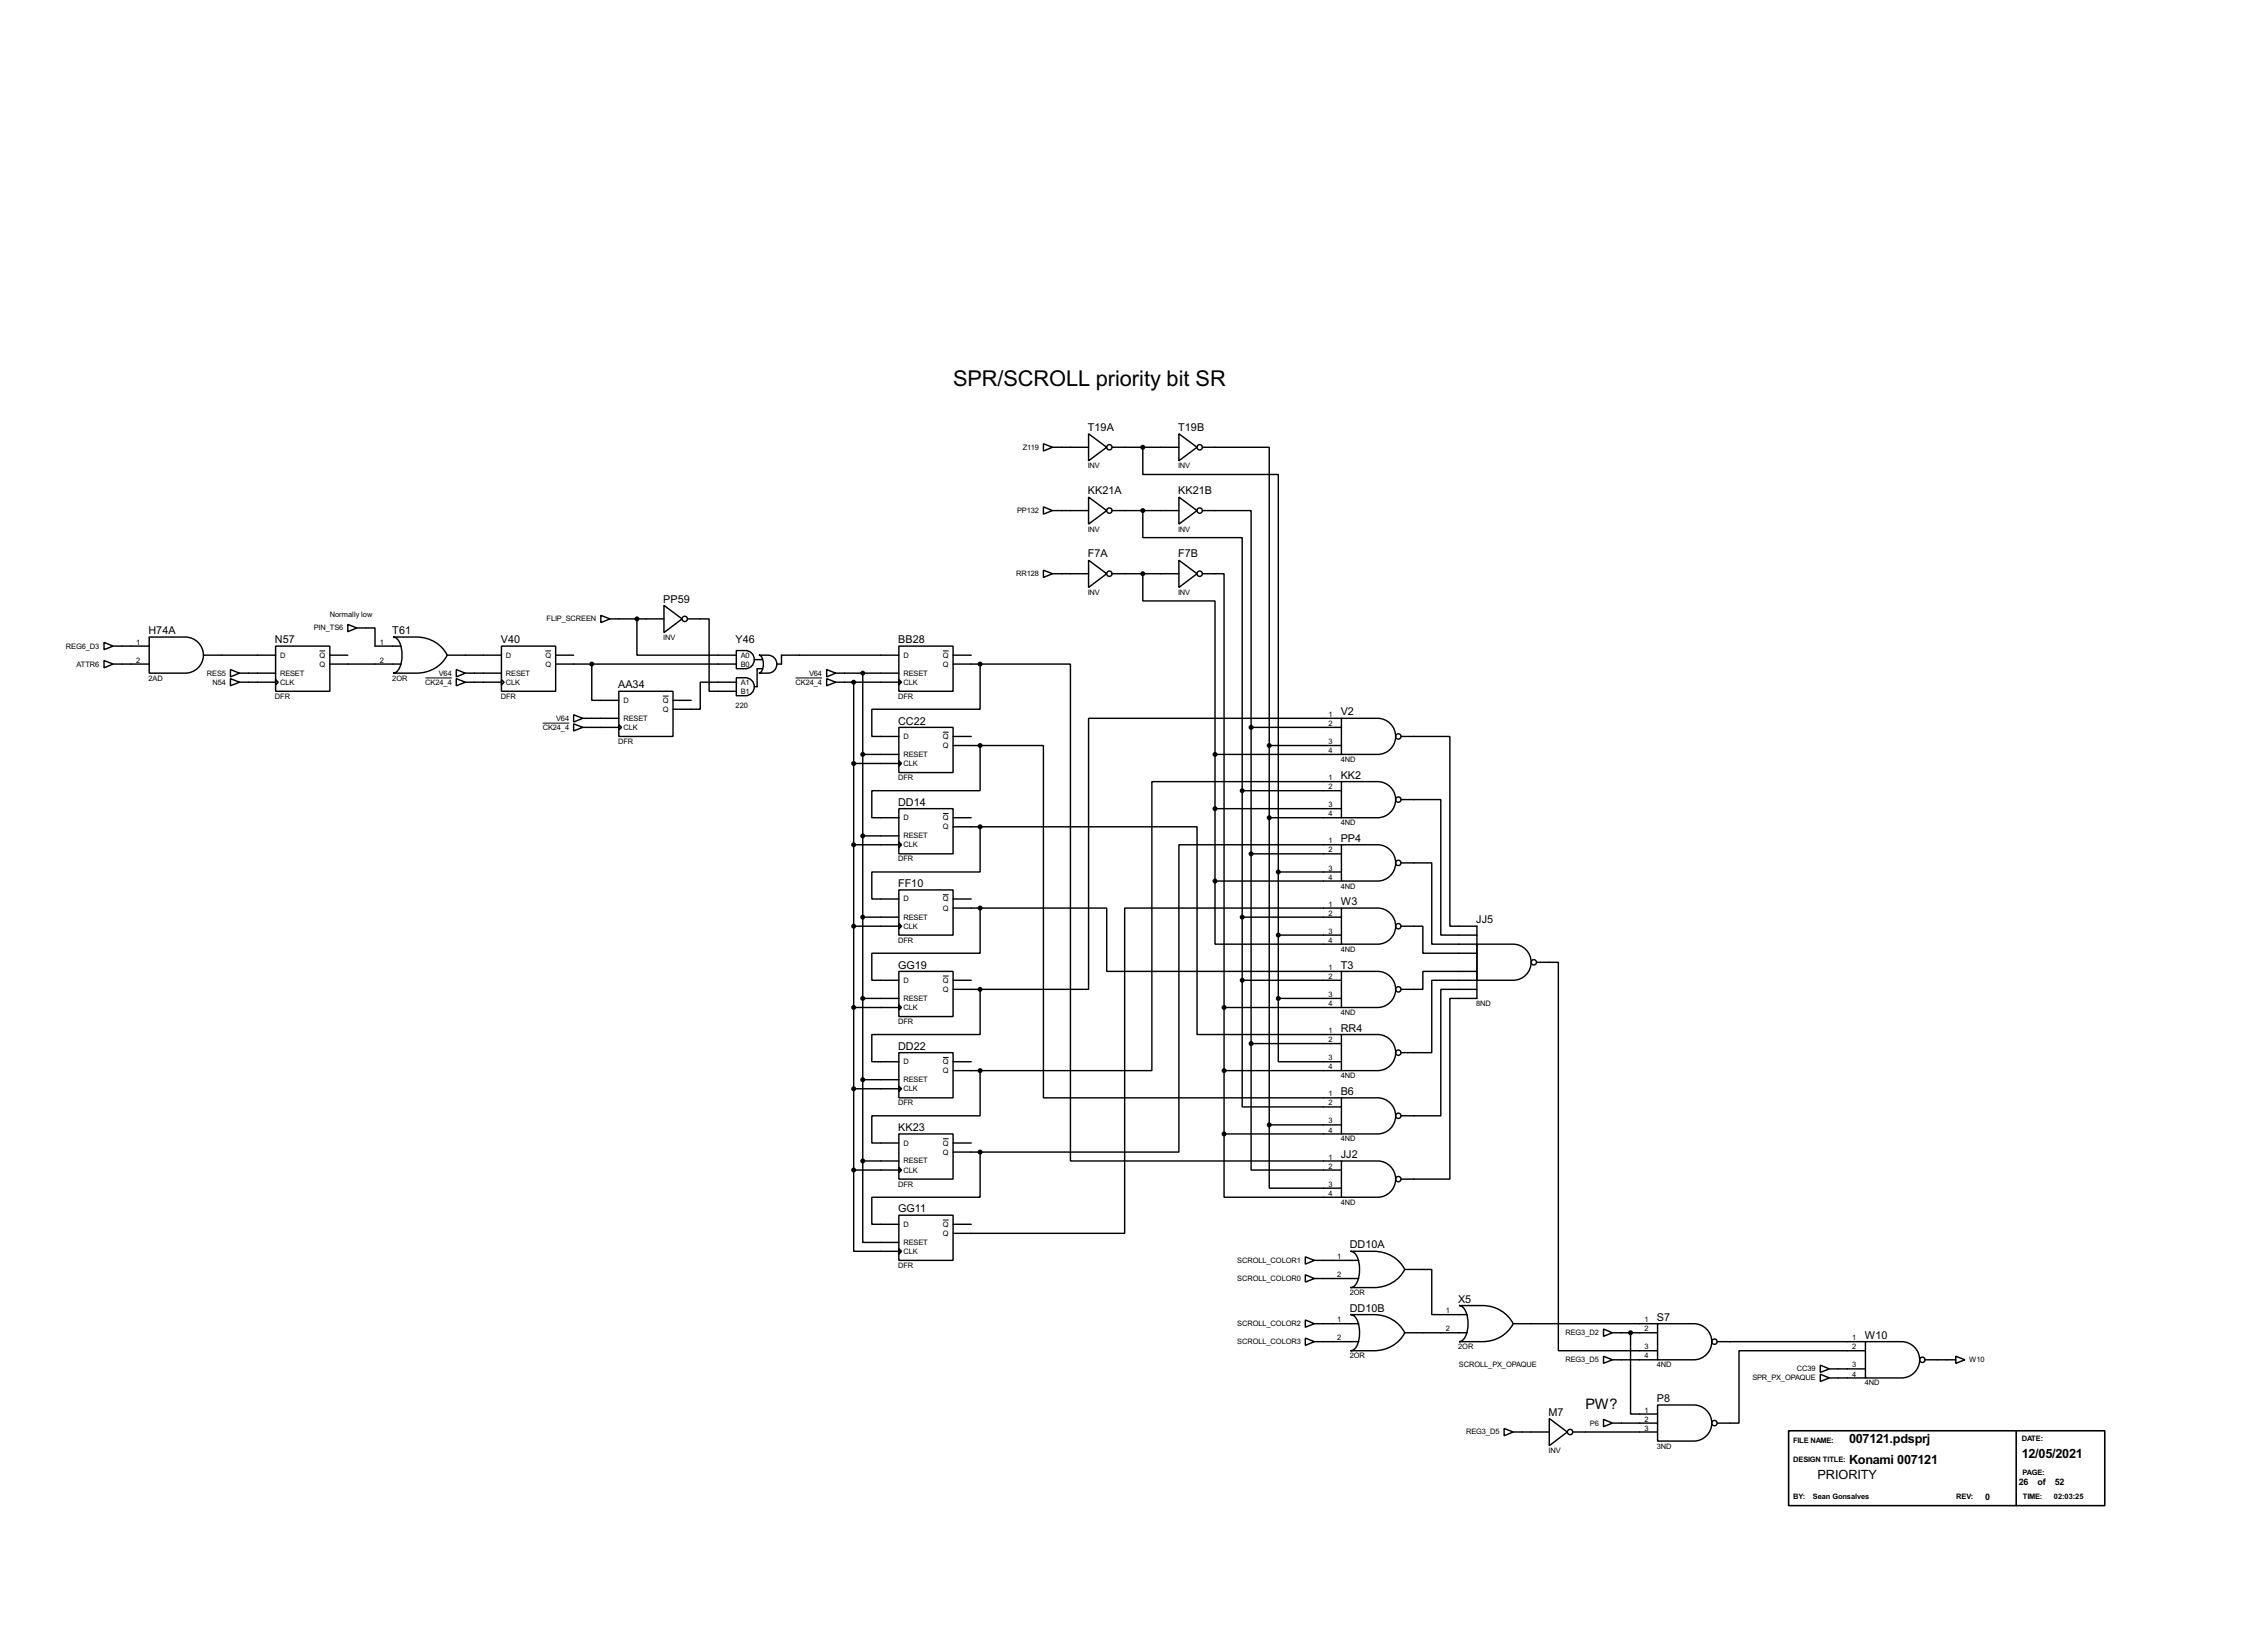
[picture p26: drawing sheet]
<svg xmlns="http://www.w3.org/2000/svg" width="637mm" height="460mm" viewBox="0 0 637 460" stroke-linecap="round" stroke-linejoin="round" font-family="sans-serif">
<defs><g id="words">
<text font-size="6.9" x="268" y="108.4">SPR/SCROLL priority bit SR</text>
<text font-size="4.6" x="445.8" y="396.1">PW?</text>
<g font-size="4">
<text x="520" y="405.8">007121.pdsprj</text>
<text x="520" y="411.6">Konami 007121</text>
<text x="568.5" y="409.9">12/05/2021</text>
<text x="511.1" y="416">PRIORITY</text>
</g>
<g font-size="3.4">
<text x="305.9" y="121.2">T19A</text>
<text x="331.3" y="121.2">T19B</text>
<text x="305.9" y="139">KK21A</text>
<text x="331.3" y="139">KK21B</text>
<text x="305.9" y="156.7">F7A</text>
<text x="331.3" y="156.7">F7B</text>
<text x="186.5" y="169.4">PP59</text>
<text x="41.8" y="178.3">H74A</text>
<text x="110.3" y="178.3">T61</text>
<text x="77.3" y="180.9">N57</text>
<text x="140.8" y="180.9">V40</text>
<text x="206.9" y="180.9">Y46</text>
<text x="252.6" y="180.9">BB28</text>
<text x="173.8" y="193.6">AA34</text>
<text x="252.6" y="203.7">CC22</text>
<text x="377" y="201.2">V2</text>
<text x="377" y="219">KK2</text>
<text x="252.6" y="226.6">DD14</text>
<text x="377" y="236.7">PP4</text>
<text x="252.6" y="249.4">FF10</text>
<text x="377" y="254.5">W3</text>
<text x="415.1" y="259.6">JJ5</text>
<text x="252.6" y="272.3">GG19</text>
<text x="377" y="272.3">T3</text>
<text x="377" y="290.1">RR4</text>
<text x="252.6" y="295.2">DD22</text>
<text x="377" y="307.9">B6</text>
<text x="252.6" y="318">KK23</text>
<text x="377" y="325.6">JJ2</text>
<text x="252.6" y="340.9">GG11</text>
<text x="379.6" y="351">DD10A</text>
<text x="379.6" y="368.8">DD10B</text>
<text x="410.1" y="366.3">X5</text>
<text x="465.9" y="371.4">S7</text>
<text x="524.4" y="376.4">W10</text>
<text x="465.9" y="394.2">P8</text>
<text x="435.5" y="398">M7</text>
</g>
<g font-size="2.8">
<text x="567.7" y="417.6">26</text>
<text x="572.9" y="417.6">of</text>
<text x="577.8" y="417.6">52</text>
<text x="558.2" y="421.7">0</text>
</g>
<g font-size="2.4">
<text x="287.6" y="126.4">Z119</text>
<text x="305.9" y="131.7">INV</text>
<text x="331.3" y="131.7">INV</text>
<text x="286" y="144.3">PP132</text>
<text x="305.9" y="149.5">INV</text>
<text x="331.3" y="149.5">INV</text>
<text x="285.7" y="162">RR128</text>
<text x="305.9" y="167.2">INV</text>
<text x="331.3" y="167.2">INV</text>
<text x="92.8" y="173.4">Normally low</text>
<text x="88.3" y="177.3">PIN_TS6</text>
<text x="153.7" y="174.7">FLIP_SCREEN</text>
<text x="186.5" y="179.9">INV</text>
<text x="18.6" y="182.4">REG6_D3</text>
<text x="38.3" y="181.3">1</text>
<text x="78.8" y="184.9">D</text>
<text x="89.9" y="184.9">Q</text>
<text x="106.9" y="181.3">1</text>
<text x="142.3" y="184.9">D</text>
<text x="153.4" y="184.9">Q</text>
<text x="208.3" y="184.9">A0</text>
<text x="254.1" y="184.9">D</text>
<text x="265.2" y="184.9">Q</text>
<text x="21.5" y="187.4">ATTR6</text>
<text x="38.3" y="186.3">2</text>
<text x="41.8" y="191.4">2AD</text>
<text x="58.2" y="190">RES5</text>
<text x="78.8" y="190">RESET</text>
<text x="89.9" y="187.4">Q</text>
<text x="106.9" y="186.3">2</text>
<text x="110.3" y="191.4">2OR</text>
<text x="123.4" y="190">V64</text>
<text x="142.3" y="190">RESET</text>
<text x="153.4" y="187.4">Q</text>
<text x="208.3" y="187.4">B0</text>
<text x="227.5" y="190">V64</text>
<text x="254.1" y="190">RESET</text>
<text x="265.2" y="187.4">Q</text>
<text x="59.8" y="192.5">N54</text>
<text x="77.3" y="196.5">DFR</text>
<text x="78.8" y="192.5">CLK</text>
<text x="119.6" y="192.5">CK24_4</text>
<text x="140.8" y="196.5">DFR</text>
<text x="142.3" y="192.5">CLK</text>
<text x="175.3" y="197.6">D</text>
<text x="186.4" y="197.6">Q</text>
<text x="208.3" y="192.5">A1</text>
<text x="208.3" y="195.1">B1</text>
<text x="223.7" y="192.5">CK24_4</text>
<text x="252.6" y="196.5">DFR</text>
<text x="254.1" y="192.5">CLK</text>
<text x="156.4" y="202.7">V64</text>
<text x="175.3" y="202.7">RESET</text>
<text x="186.4" y="200.1">Q</text>
<text x="206.9" y="199">220</text>
<text x="373.6" y="201.6">1</text>
<text x="152.6" y="205.2">CK24_4</text>
<text x="173.8" y="209.2">DFR</text>
<text x="175.3" y="205.2">CLK</text>
<text x="254.1" y="207.8">D</text>
<text x="265.2" y="207.8">Q</text>
<text x="373.6" y="204.1">2</text>
<text x="373.6" y="209.2">3</text>
<text x="254.1" y="212.8">RESET</text>
<text x="254.1" y="215.4">CLK</text>
<text x="265.2" y="210.3">Q</text>
<text x="373.6" y="211.7">4</text>
<text x="377" y="214.2">4ND</text>
<text x="252.6" y="219.3">DFR</text>
<text x="373.6" y="219.4">1</text>
<text x="373.6" y="221.9">2</text>
<text x="373.6" y="227">3</text>
<text x="254.1" y="230.6">D</text>
<text x="265.2" y="230.6">Q</text>
<text x="265.2" y="233.2">Q</text>
<text x="373.6" y="229.5">4</text>
<text x="377" y="232">4ND</text>
<text x="254.1" y="235.7">RESET</text>
<text x="254.1" y="238.2">CLK</text>
<text x="373.6" y="237.1">1</text>
<text x="373.6" y="239.7">2</text>
<text x="252.6" y="242.2">DFR</text>
<text x="373.6" y="244.8">3</text>
<text x="373.6" y="247.3">4</text>
<text x="377" y="249.8">4ND</text>
<text x="254.1" y="253.5">D</text>
<text x="265.2" y="253.5">Q</text>
<text x="265.2" y="256">Q</text>
<text x="373.6" y="254.9">1</text>
<text x="373.6" y="257.5">2</text>
<text x="254.1" y="258.6">RESET</text>
<text x="254.1" y="261.1">CLK</text>
<text x="373.6" y="262.5">3</text>
<text x="252.6" y="265">DFR</text>
<text x="373.6" y="265.1">4</text>
<text x="377" y="267.6">4ND</text>
<text x="373.6" y="272.7">1</text>
<text x="373.6" y="275.2">2</text>
<text x="254.1" y="281.4">RESET</text>
<text x="254.1" y="276.3">D</text>
<text x="265.2" y="276.3">Q</text>
<text x="265.2" y="278.9">Q</text>
<text x="373.6" y="280.3">3</text>
<text x="252.6" y="287.9">DFR</text>
<text x="254.1" y="284">CLK</text>
<text x="373.6" y="282.9">4</text>
<text x="377" y="285.4">4ND</text>
<text x="415.1" y="282.8">8ND</text>
<text x="373.6" y="290.5">1</text>
<text x="373.6" y="293">2</text>
<text x="254.1" y="299.2">D</text>
<text x="265.2" y="299.2">Q</text>
<text x="373.6" y="298.1">3</text>
<text x="254.1" y="304.3">RESET</text>
<text x="265.2" y="301.7">Q</text>
<text x="373.6" y="300.6">4</text>
<text x="377" y="303.1">4ND</text>
<text x="252.6" y="310.8">DFR</text>
<text x="254.1" y="306.8">CLK</text>
<text x="373.6" y="308.3">1</text>
<text x="373.6" y="310.8">2</text>
<text x="373.6" y="315.9">3</text>
<text x="254.1" y="322.1">D</text>
<text x="265.2" y="322.1">Q</text>
<text x="373.6" y="318.4">4</text>
<text x="377" y="320.9">4ND</text>
<text x="254.1" y="327.1">RESET</text>
<text x="254.1" y="329.7">CLK</text>
<text x="265.2" y="324.6">Q</text>
<text x="373.6" y="326">1</text>
<text x="373.6" y="328.6">2</text>
<text x="252.6" y="333.6">DFR</text>
<text x="373.6" y="333.7">3</text>
<text x="373.6" y="336.2">4</text>
<text x="377" y="338.7">4ND</text>
<text x="254.1" y="344.9">D</text>
<text x="265.2" y="344.9">Q</text>
<text x="265.2" y="347.5">Q</text>
<text x="254.1" y="350">RESET</text>
<text x="254.1" y="352.5">CLK</text>
<text x="376.1" y="354">1</text>
<text x="252.6" y="356.5">DFR</text>
<text x="347.9" y="355.1">SCROLL_COLOR1</text>
<text x="376.1" y="359.1">2</text>
<text x="347.9" y="360.2">SCROLL_COLOR0</text>
<text x="379.6" y="364.1">2OR</text>
<text x="376.1" y="371.8">1</text>
<text x="406.6" y="369.2">1</text>
<text x="462.5" y="371.8">1</text>
<text x="347.9" y="372.9">SCROLL_COLOR2</text>
<text x="347.9" y="377.9">SCROLL_COLOR3</text>
<text x="376.1" y="376.8">2</text>
<text x="406.6" y="374.3">2</text>
<text x="440.2" y="375.4">REG3_D2</text>
<text x="462.5" y="374.3">2</text>
<text x="520.9" y="376.8">1</text>
<text x="379.6" y="381.9">2OR</text>
<text x="410.1" y="379.3">2OR</text>
<text x="440.2" y="383">REG3_D5</text>
<text x="462.5" y="379.4">3</text>
<text x="462.5" y="381.9">4</text>
<text x="520.9" y="379.4">2</text>
<text x="553.8" y="383">W10</text>
<text x="410.3" y="384.2">SCROLL_PX_OPAQUE</text>
<text x="465.9" y="384.4">4ND</text>
<text x="492.8" y="388.1">SPR_PX_OPAQUE</text>
<text x="505.3" y="385.6">CC39</text>
<text x="520.9" y="384.5">3</text>
<text x="520.9" y="387">4</text>
<text x="524.4" y="389.5">4ND</text>
<text x="447.1" y="400.8">P6</text>
<text x="462.5" y="397.2">1</text>
<text x="462.5" y="399.7">2</text>
<text x="412.3" y="403.3">REG3_D5</text>
<text x="462.5" y="402.2">3</text>
<text x="465.9" y="407.3">3ND</text>
<text x="504.2" y="405.7">FILE NAME:</text>
<text x="568.5" y="405.2">DATE:</text>
<text x="435.5" y="408.6">INV</text>
<text x="504.3" y="411.1">DESIGN TITLE:</text>
<text x="568.8" y="414.6">PAGE:</text>
<text x="504.2" y="421.4">BY:</text>
<text x="509.8" y="421.4">Sean Gonsalves</text>
<text x="550.1" y="421.5">REV:</text>
<text x="568.8" y="421.5">TIME:</text>
<text x="577.6" y="421.5">02:03:25</text>
</g>
</g></defs>
<g fill="none" stroke="#000" stroke-width=".4">
<path d="M293.4 124.8l2.6 1-2.6 1zM296 125.8h10.1M306.1 122l5.1 3.8-5.1 3.8zM306.1 139.8l5.1 3.8-5.1 3.8zM312.7 125.8h18.8M321.4 125.8v7.6h38.1v111.8M331.5 122l5.1 3.8-5.1 3.8zM331.5 139.8l5.1 3.8-5.1 3.8zM338.1 125.8h18.8v83.8M293.4 142.5l2.6 1.1-2.6 1zM296 143.6h10.1M306.1 157.5l5.1 3.8-5.1 3.9z"/>
<path d="M312.7 143.6h18.8M321.4 143.6v7.6h27.9v71.1M331.5 157.5l5.1 3.8-5.1 3.9zM338.1 143.6h13.7v60.9M42 179.1h10.1a5.1 5.1 0 0 1 5.1 5.1 5.1 5.1 0 0 1-5.1 5.1h-10.1zM97.8 175.6l2.6 1-2.6 1zM100.4 176.6h5.1v5.1h7.3M110.5 179.1h6.6a9.5 9.5 0 0 1 8.7 5.1 9.5 9.5 0 0 1-8.7 5.1h-6.6a3.2 3.2 0 0 0 2.4-3.2 7.8 7.8 0 0 0-1.3-6.6zM169 173l2.5 1-2.5 1.1zM171.5 174h15.2M179.1 174v10.2h28M186.7 170.2l5.1 3.8-5.1 3.9z"/>
<path d="M193.3 174h6.1v20.4h7.7M293.4 160.3l2.6 1-2.6 1.1zM296 161.3h10.1M312.7 161.3h18.8M321.4 161.3v7.7h20.3v43.1M338.1 161.3h6.1v122M29.3 180.6l2.5 1.1-2.5 1zM29.3 185.7l2.5 1-2.5 1.1zM31.8 181.7h10.2M31.8 186.7h10.2M57.2 184.2h20.3M64.8 188.3l2.6 1-2.6 1z"/>
<path d="M64.8 190.8l2.6 1-2.6 1zM67.4 189.3h10.1M67.4 191.8h10.1M77.5 181.7h15.3v12.7h-15.3zM77.5 191.1l.8 .7-.8 .8zM92.8 184.2h5M92.8 186.7h20M125.8 184.2h15.2M128.3 188.3l2.6 1-2.6 1zM128.3 190.8l2.6 1-2.6 1zM130.9 189.3h10.1M130.9 191.8h10.1"/>
<path d="M141 181.7h15.3v12.7h-15.3zM141 191.1l.8 .7-.8 .8zM156.3 184.2h5M156.3 186.7h50.8M166.4 186.7v10.2h7.6M174 194.4h15.3v12.7h-15.3zM189.3 196.9h5.1M207.1 182.9a5 5 0 0 1 4.1 .5 2.57 2.57 0 0 1 .8 2.9 2.57 2.57 0 0 1-2.4 1.7h-2.5zM207.1 190.6a5 5 0 0 1 4.1 .5 2.54 2.54 0 0 1 .8 2.8 2.54 2.54 0 0 1-2.4 1.7h-2.5zM207.1 191.8h-10.2v7.6h-7.6M212.1 185.5h2.3M213.4 184.2a5 5 0 0 1 4.1 .5 2.54 2.54 0 0 1 .8 2.8 2.54 2.54 0 0 1-2.3 1.8h-2.6a2.24 2.24 0 0 0 1.3-2.6l-.1-.7a1.93 1.93 0 0 0-1.2-1.8z"/>
<path d="M214.4 188h-1.5v5.1h-.8M232.5 190.8l2.5 1-2.5 1zM232.5 188.3l2.5 1-2.5 1zM235 189.3h17.8M235 191.8h17.8M240.1 191.8v137.2M242.6 189.3v137.1M252.8 181.7h15.2v12.7h-15.2zM252.8 191.1l.7 .7-.7 .8zM252.8 184.2h-33v2.5h-1.3M268 184.2h5.1M268 186.7h7.6"/>
<path d="M275.6 186.7v12.7h-30.4v7.7h7.6M275.6 186.7h25.4v139.7h76.2M161.3 201l2.6 1-2.6 1zM161.3 203.5l2.6 1-2.6 1zM163.9 204.5h10.1M163.9 202h10.1M174 203.8l.8 .7-.8 .8zM240.1 214.7h12.7M242.6 212.1h10.2M252.8 204.5h15.2v12.7h-15.2zM252.8 213.9l.7 .8-.7 .7zM268 209.6h7.6"/>
<path d="M268 207.1h5.1M275.6 209.6v12.7h-30.4v7.6h7.6M275.6 209.6h17.8v99.1h83.8M341.7 212.1h35.5M341.7 212.1v35.6M351.8 204.5h25.4M351.8 204.5v88.9M356.9 209.6h20.3M356.9 209.6v106.7M377.2 202h10.2a5.1 5.1 0 0 1 5.1 5 5.1 5.1 0 0 1-5.1 5.1h-10.2zM377.2 219.8h10.2a5.1 5.1 0 0 1 5.1 5 5.1 5.1 0 0 1-5.1 5.1h-10.2zM377.2 219.8h-53.3v81.2h-48.3"/>
<path d="M377.2 202h-71.1v76.2h-30.5M394 207.1h13.7v53.3h7.6v20.3h-7.6v50.8h-13.7M240.1 237.5h12.7M242.6 235h10.2M252.8 227.4h15.2v12.7h-15.2zM252.8 236.8l.7 .7-.7 .8zM268 232.5h7.6M268 229.9h5.1M275.6 232.5v12.7h-30.4v7.6h7.6M275.6 232.5h61v58.4h40.6M341.7 227.4h35.5M349.3 222.3h27.9"/>
<path d="M349.3 222.3v53.3M356.9 229.9h20.3M377.2 237.5h10.2a5.1 5.1 0 0 1 5.1 5.1 5.1 5.1 0 0 1-5.1 5.1h-10.2zM377.2 237.5h-45.7v86.4h-55.9M394 224.8h11.2v38.1h10.1M242.6 257.9h10.2M252.8 250.2h15.2v12.7h-15.2zM252.8 259.6l.7 .8-.7 .8zM268 255.3h7.6M268 252.8h5.1M275.6 255.3v12.7h-30.4v7.6h7.6M275.6 255.3h35.6v17.8h66"/>
<path d="M341.7 247.7v17.8h35.5M341.7 247.7h35.5M349.3 257.9h27.9M351.8 240.1h25.4M359.5 245.2v35.5M359.5 245.2h17.7M377.2 255.3h10.2a5.1 5.1 0 0 1 5.1 5.1 5.1 5.1 0 0 1-5.1 5.1h-10.2zM377.2 255.3h-60.9v91.5h-48.3M394 242.6h8.6v22.9h12.7M240.1 260.4h12.7M252.8 273.1h15.2v12.7h-15.2zM268 278.2h7.6"/>
<path d="M268 275.6h5.1M275.6 278.2v12.7h-30.4v7.6h7.6M349.3 275.6v35.6h27.9M349.3 275.6h27.9M359.5 262.9h17.7M377.2 273.1h10.2a5.1 5.1 0 0 1 5.1 5.1 5.1 5.1 0 0 1-5.1 5.1h-10.2zM394 260.4h6.1v7.6h15.2M415.3 265.5h10.2a5.1 5.1 0 0 1 5.1 5 5.1 5.1 0 0 1-5.1 5.1h-10.2zM415.3 273.1h-15.2v5.1h-6.1M415.3 275.6h-12.7v20.4h-8.6M415.3 278.2h-10.1v35.5h-11.2M432.1 270.6h6.1v109.2h27.9"/>
<path d="M240.1 283.3h12.7M242.6 280.7h10.2M252.8 296h15.2v12.7h-15.2zM252.8 282.5l.7 .8-.7 .7zM268 298.5h5.1M344.2 283.3h33M344.2 283.3v35.5M351.8 293.4v35.6h25.4M351.8 293.4h25.4M359.5 280.7v17.8h17.7M359.5 280.7h17.7M377.2 290.9h10.2a5.1 5.1 0 0 1 5.1 5 5.1 5.1 0 0 1-5.1 5.1h-10.2z"/>
<path d="M240.1 306.1h12.7M242.6 303.6h10.2M252.8 305.4l.7 .7-.7 .8zM252.8 318.8h15.2v12.7h-15.2zM268 301h7.6M275.6 301v12.7h-30.4v7.7h7.6M344.2 318.8v17.8h33M344.2 301h33M344.2 318.8h33M356.9 316.3v17.8h20.3M356.9 316.3h20.3M377.2 308.7h10.2a5.1 5.1 0 0 1 5.1 5 5.1 5.1 0 0 1-5.1 5.1h-10.2z"/>
<path d="M240.1 329v22.8h12.7M240.1 329h12.7M242.6 326.4v22.9h10.2M242.6 326.4h10.2M252.8 328.2l.7 .8-.7 .7zM268 323.9h7.6M268 321.4h5.1M275.6 323.9v12.7h-30.4v7.6h7.6M377.2 326.4h10.2a5.1 5.1 0 0 1 5.1 5.1 5.1 5.1 0 0 1-5.1 5.1h-10.2zM252.8 341.7h15.2v12.7h-15.2zM252.8 351.1l.7 .7-.7 .8zM268 344.2h5.1"/>
<path d="M367.1 353.4l2.5 1-2.5 1zM367.1 358.4l2.5 1.1-2.5 1zM369.6 354.4h12.5M369.6 359.5h12.5M379.8 351.8h6.6a9.6 9.6 0 0 1 8.6 5.1 9.5 9.5 0 0 1-8.6 5.1h-6.6a3.2 3.2 0 0 0 2.3-3.1 7.8 7.8 0 0 0-1.3-6.7zM395 356.9h7.6v12.7h10M367.1 371.1l2.5 1.1-2.5 1zM367.1 376.2l2.5 1-2.5 1.1zM369.6 377.2h12.5M369.6 372.2h12.5M379.8 369.6h6.6a9.6 9.6 0 0 1 8.6 5.1 9.5 9.5 0 0 1-8.6 5.1h-6.6a3.2 3.2 0 0 0 2.3-3.2 7.8 7.8 0 0 0-1.3-6.6zM395 374.7h17.6"/>
<path d="M410.3 367.1h6.6a9.6 9.6 0 0 1 8.6 5.1 9.6 9.6 0 0 1-8.6 5h-6.6a3.2 3.2 0 0 0 2.3-3.1 7.7 7.7 0 0 0-1.3-6.6zM425.5 372.2h40.6M450.9 373.7l2.5 1-2.5 1zM453.4 374.7h12.7M458.5 374.7v22.9h7.6M466.1 372.2h10.2a5.1 5.1 0 0 1 5.1 5 5.1 5.1 0 0 1-5.1 5.1h-10.2zM482.9 377.2h41.7M524.6 377.2h10.1a5.1 5.1 0 0 1 5.1 5.1 5.1 5.1 0 0 1-5.1 5.1h-10.1zM524.6 379.8h-35.6v20.3h-6.1M435.7 398.8l5 3.8-5 3.9zM450.9 381.3l2.5 1-2.5 1zM450.9 399.1l2.5 1-2.5 1z"/>
<path d="M453.4 382.3h12.7M466.1 395h10.2a5.1 5.1 0 0 1 5.1 5.1 5.1 5.1 0 0 1-5.1 5.1h-10.2zM511.9 383.8l2.5 1.1-2.5 1zM511.9 386.4l2.5 1-2.5 1zM514.4 384.9h10.2M514.4 387.4h10.2M541.3 382.3h8.7M550 381.3l2.5 1-2.5 1zM423 401.6l2.5 1-2.5 1.1zM425.5 402.6h10.2M442.3 402.6h23.8M453.4 400.1h12.7"/>
<circle cx="311.9" cy="125.8" r=".75"/>
<circle cx="337.3" cy="125.8" r=".75"/>
<circle cx="311.9" cy="143.6" r=".75"/>
<circle cx="337.3" cy="143.6" r=".75"/>
<circle cx="192.5" cy="174" r=".75"/>
<circle cx="311.9" cy="161.3" r=".75"/>
<circle cx="337.3" cy="161.3" r=".75"/>
<circle cx="393.2" cy="207.1" r=".75"/>
<circle cx="393.2" cy="224.8" r=".75"/>
<circle cx="393.2" cy="242.6" r=".75"/>
<circle cx="393.2" cy="260.4" r=".75"/>
<circle cx="393.2" cy="278.2" r=".75"/>
<circle cx="431.3" cy="270.6" r=".75"/>
<circle cx="393.2" cy="296" r=".75"/>
<circle cx="393.2" cy="313.7" r=".75"/>
<circle cx="393.2" cy="331.5" r=".75"/>
<circle cx="482.1" cy="377.2" r=".75"/>
<circle cx="540.5" cy="382.3" r=".75"/>
<circle cx="441.5" cy="402.6" r=".75"/>
<circle cx="482.1" cy="400.1" r=".75"/>
</g>
<g fill="none" stroke="#000" stroke-width=".28">
<path d="M89.9 183h1.6M119.6 190.6h7.5M153.4 183h1.6M186.4 195.7h1.6M223.7 190.6h7.5M265.2 183h1.6M152.6 203.3h7.5M265.2 205.9h1.6M265.2 228.7h1.6M265.2 251.6h1.6M265.2 274.4h1.6M265.2 297.3h1.6"/>
<path d="M265.2 320.2h1.6M265.2 343h1.6"/>
</g>
<g fill="#000" stroke="#000" stroke-width=".4">
<circle cx="321.3" cy="125.8" r=".5"/>
<circle cx="321.3" cy="143.6" r=".5"/>
<circle cx="179.1" cy="174" r=".5"/>
<circle cx="321.3" cy="161.3" r=".5"/>
<circle cx="166.4" cy="186.7" r=".5"/>
<circle cx="240" cy="191.8" r=".5"/>
<circle cx="242.6" cy="189.3" r=".5"/>
<circle cx="275.6" cy="186.7" r=".5"/>
<circle cx="240" cy="214.7" r=".5"/>
<circle cx="242.6" cy="212.1" r=".5"/>
<circle cx="275.6" cy="209.6" r=".5"/>
<circle cx="341.6" cy="212.1" r=".5"/>
<circle cx="351.8" cy="204.5" r=".5"/>
<circle cx="356.9" cy="209.6" r=".5"/>
<circle cx="240" cy="237.5" r=".5"/>
<circle cx="242.6" cy="235" r=".5"/>
<circle cx="275.6" cy="232.5" r=".5"/>
<circle cx="341.6" cy="227.4" r=".5"/>
<circle cx="349.3" cy="222.3" r=".5"/>
<circle cx="356.9" cy="229.9" r=".5"/>
<circle cx="242.6" cy="257.9" r=".5"/>
<circle cx="275.6" cy="255.3" r=".5"/>
<circle cx="341.6" cy="247.7" r=".5"/>
<circle cx="349.3" cy="257.9" r=".5"/>
<circle cx="351.8" cy="240.1" r=".5"/>
<circle cx="359.4" cy="245.2" r=".5"/>
<circle cx="240" cy="260.4" r=".5"/>
<circle cx="275.6" cy="278.2" r=".5"/>
<circle cx="349.3" cy="275.6" r=".5"/>
<circle cx="359.4" cy="262.9" r=".5"/>
<circle cx="240" cy="283.3" r=".5"/>
<circle cx="242.6" cy="280.7" r=".5"/>
<circle cx="344.2" cy="283.3" r=".5"/>
<circle cx="351.8" cy="293.4" r=".5"/>
<circle cx="359.4" cy="280.7" r=".5"/>
<circle cx="240" cy="306.1" r=".5"/>
<circle cx="242.6" cy="303.6" r=".5"/>
<circle cx="275.6" cy="301" r=".5"/>
<circle cx="344.2" cy="301" r=".5"/>
<circle cx="344.2" cy="318.8" r=".5"/>
<circle cx="356.9" cy="316.3" r=".5"/>
<circle cx="240" cy="329" r=".5"/>
<circle cx="242.6" cy="326.4" r=".5"/>
<circle cx="275.6" cy="323.9" r=".5"/>
<circle cx="458.5" cy="374.7" r=".5"/>
</g>
<path d="M503 402.3h88.9v21h-88.9zM567 402.3v21" fill="none" stroke="#000" stroke-width=".45"/>
<use href="#words"/>
</svg>
